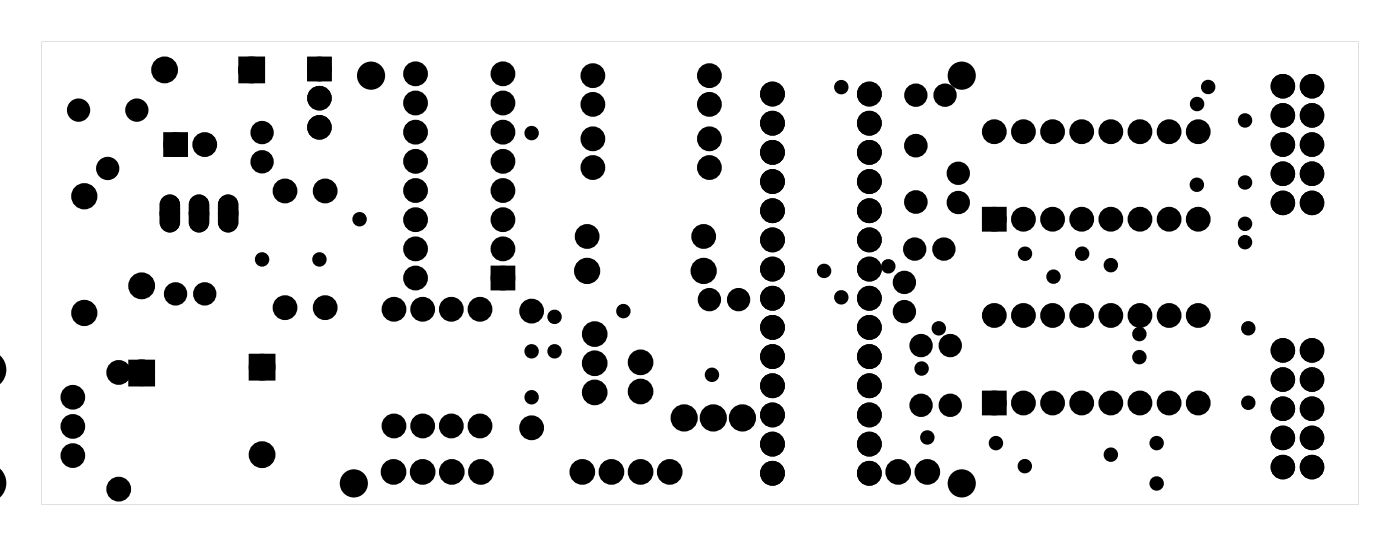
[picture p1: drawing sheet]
<svg xmlns="http://www.w3.org/2000/svg" width="122mm" height="48mm" viewBox="0 0 122 48" stroke-linecap="round" stroke-linejoin="round" font-family="sans-serif">
<g fill="#000">
<path d="M14.6 11.9h1.4v1.4h-1.4zM21.2 5.3h1.5v1.6h-1.5zM86 18.4h1.4v1.4h-1.4zM11.6 31.7h1.5v1.6h-1.5zM22.1 31.2h1.5v1.6h-1.5zM43.2 23.5h1.3v1.4h-1.3zM86 34.4h1.4v1.4h-1.4z"/>
<path d="M3.6 3.6h114.8v40.3h-114.8zM3.6 3.6v40.3h114.8v-40.3z"/>
<path d="M26.9 5.1h1.9v1.8h-1.9zM27.4 6a.5 .5 0 0 0 1 0 .5 .5 0 0 0-1 0z"/>
<path d="M26.9 5.1h1.9v1.8h-1.9zM27.4 6a.5 .5 0 0 0 1 0 .5 .5 0 0 0-1 0z"/>
<path d="M14.3 17.3a.76 .76 0 0 1 .8-.2 .76 .76 0 0 1 .5 .7v1.5a.76 .76 0 0 1-.8 .8 .76 .76 0 0 1-.8-.8v-1.5zM14.3 18.6a.51 .51 0 0 0 1 0 .51 .51 0 0 0-1 0z"/>
<path d="M14.3 17.3a.76 .76 0 0 1 .8-.2 .76 .76 0 0 1 .5 .7v1.5a.76 .76 0 0 1-.8 .8 .76 .76 0 0 1-.8-.8v-1.5zM14.3 18.6a.51 .51 0 0 0 1 0 .51 .51 0 0 0-1 0z"/>
<path d="M16.8 17.3a.76 .76 0 0 1 .8-.2 .76 .76 0 0 1 .5 .7v1.5a.76 .76 0 0 1-.7 .8 .76 .76 0 0 1-.8-.8v-1.5zM16.8 18.6a.55 .55 0 0 0 1.1 0 .55 .55 0 0 0-1.1 0z"/>
<path d="M16.8 17.3a.76 .76 0 0 1 .8-.2 .76 .76 0 0 1 .5 .7v1.5a.76 .76 0 0 1-.7 .8 .76 .76 0 0 1-.8-.8v-1.5zM16.8 18.6a.55 .55 0 0 0 1.1 0 .55 .55 0 0 0-1.1 0z"/>
<path d="M19.4 17.3a.76 .76 0 0 1 .8-.2 .76 .76 0 0 1 .5 .7v1.5a.76 .76 0 0 1-.8 .8 .76 .76 0 0 1-.8-.8v-1.5zM19.4 18.6a.51 .51 0 0 0 1 0 .51 .51 0 0 0-1 0z"/>
<path d="M19.4 17.3a.76 .76 0 0 1 .8-.2 .76 .76 0 0 1 .5 .7v1.5a.76 .76 0 0 1-.8 .8 .76 .76 0 0 1-.8-.8v-1.5zM19.4 18.6a.51 .51 0 0 0 1 0 .51 .51 0 0 0-1 0z"/>
<circle cx="6.9" cy="9.6" r=".64"/>
<circle cx="9.4" cy="14.7" r=".64"/>
<circle cx="11.9" cy="9.6" r=".64"/>
</g>
<g fill="#000">
<path d="M-.1 30.8v.6a1.4 1.4 0 0 1 0 1.6v.5z" fill-rule="evenodd"/>
<path d="M-.1 40.7v.6a1.4 1.4 0 0 1 0 1.6v.5z" fill-rule="evenodd"/>
<circle cx="7.4" cy="17.1" r=".76"/>
<circle cx="14.4" cy="6.1" r=".79"/>
<circle cx="14.8" cy="18.6" r=".64"/>
<circle cx="15.3" cy="12.6" r=".7"/>
<circle cx="17.4" cy="18.6" r=".64"/>
<circle cx="17.9" cy="12.6" r=".7"/>
<circle cx="19.9" cy="18.6" r=".64"/>
<circle cx="21.9" cy="6.1" r=".79"/>
<circle cx="22.9" cy="14.1" r=".64"/>
<circle cx="22.9" cy="11.5" r=".64"/>
<circle cx="24.9" cy="16.6" r=".7"/>
<circle cx="27.9" cy="11.1" r=".72"/>
<circle cx="27.9" cy="8.5" r=".72"/>
<circle cx="27.9" cy="6" r=".72"/>
<circle cx="28.4" cy="16.6" r=".7"/>
<circle cx="31.4" cy="19.1" r=".35"/>
<circle cx="32.4" cy="6.6" r="1.1"/>
<circle cx="36.2" cy="16.6" r=".7"/>
<circle cx="36.2" cy="11.5" r=".7"/>
<circle cx="36.2" cy="9" r=".7"/>
<circle cx="36.2" cy="6.4" r=".7"/>
<circle cx="36.2" cy="14" r=".7"/>
<circle cx="36.2" cy="19.1" r=".7"/>
<circle cx="43.9" cy="16.6" r=".7"/>
<circle cx="43.9" cy="11.5" r=".7"/>
<circle cx="43.9" cy="9" r=".7"/>
<circle cx="43.9" cy="6.4" r=".7"/>
<circle cx="43.9" cy="14" r=".7"/>
<circle cx="43.9" cy="19.1" r=".7"/>
<circle cx="46.4" cy="11.6" r=".35"/>
<circle cx="51.7" cy="12.1" r=".7"/>
<circle cx="51.7" cy="9.1" r=".7"/>
<circle cx="51.7" cy="6.6" r=".7"/>
<circle cx="51.7" cy="14.6" r=".7"/>
<circle cx="61.9" cy="12.1" r=".7"/>
<circle cx="61.9" cy="9.1" r=".7"/>
<circle cx="61.9" cy="6.6" r=".7"/>
<circle cx="61.9" cy="14.6" r=".7"/>
<circle cx="67.4" cy="10.7" r=".69"/>
<circle cx="67.4" cy="8.2" r=".69"/>
<circle cx="67.4" cy="18.3" r=".69"/>
<circle cx="67.4" cy="13.3" r=".69"/>
<circle cx="67.4" cy="15.8" r=".69"/>
<circle cx="73.4" cy="7.6" r=".35"/>
<circle cx="75.8" cy="10.7" r=".69"/>
<circle cx="75.8" cy="8.2" r=".69"/>
<circle cx="75.8" cy="18.3" r=".69"/>
<circle cx="75.8" cy="13.3" r=".69"/>
<circle cx="75.8" cy="15.8" r=".69"/>
<circle cx="79.8" cy="12.7" r=".65"/>
<circle cx="79.9" cy="17.6" r=".65"/>
<circle cx="79.9" cy="8.3" r=".64"/>
<circle cx="82.4" cy="8.3" r=".64"/>
<circle cx="83.6" cy="17.6" r=".64"/>
<circle cx="83.6" cy="15.1" r=".64"/>
<circle cx="83.9" cy="6.6" r="1.1"/>
<circle cx="86.7" cy="11.5" r=".7"/>
<circle cx="86.7" cy="19.1" r=".7"/>
<circle cx="89.2" cy="11.5" r=".7"/>
<circle cx="89.2" cy="19.1" r=".7"/>
<circle cx="91.8" cy="11.5" r=".7"/>
<circle cx="91.8" cy="19.1" r=".7"/>
<circle cx="94.3" cy="11.5" r=".7"/>
<circle cx="94.3" cy="19.1" r=".7"/>
<circle cx="96.9" cy="11.5" r=".7"/>
<circle cx="96.9" cy="19.1" r=".7"/>
<circle cx="99.4" cy="11.5" r=".7"/>
<circle cx="99.4" cy="19.1" r=".7"/>
<circle cx="101.9" cy="11.5" r=".7"/>
<circle cx="101.9" cy="19.1" r=".7"/>
<circle cx="104.4" cy="16.1" r=".35"/>
<circle cx="104.4" cy="9.1" r=".35"/>
<circle cx="104.5" cy="11.5" r=".7"/>
<circle cx="104.5" cy="19.1" r=".7"/>
<circle cx="105.3" cy="7.6" r=".35"/>
<circle cx="108.6" cy="10.5" r=".35"/>
<circle cx="108.6" cy="15.9" r=".35"/>
<circle cx="108.6" cy="19.5" r=".35"/>
<circle cx="111.9" cy="7.5" r=".72"/>
<circle cx="111.9" cy="17.7" r=".72"/>
<circle cx="111.9" cy="10" r=".72"/>
<circle cx="111.9" cy="12.6" r=".72"/>
<circle cx="111.9" cy="15.1" r=".72"/>
<circle cx="114.4" cy="7.5" r=".72"/>
<circle cx="114.4" cy="17.7" r=".72"/>
<circle cx="114.4" cy="10" r=".72"/>
<circle cx="114.4" cy="12.6" r=".72"/>
<circle cx="114.4" cy="15.1" r=".72"/>
<circle cx="6.4" cy="34.6" r=".74"/>
<circle cx="6.4" cy="39.7" r=".74"/>
<circle cx="6.4" cy="37.1" r=".74"/>
<circle cx="7.4" cy="27.2" r=".76"/>
<circle cx="10.4" cy="32.4" r=".7"/>
<circle cx="12.4" cy="24.9" r=".79"/>
<circle cx="12.4" cy="32.5" r=".79"/>
<circle cx="15.3" cy="25.6" r=".64"/>
<circle cx="17.9" cy="25.6" r=".64"/>
<circle cx="22.9" cy="39.6" r=".79"/>
<circle cx="22.9" cy="32" r=".79"/>
<circle cx="22.9" cy="22.6" r=".35"/>
<circle cx="24.9" cy="26.8" r=".7"/>
<circle cx="27.9" cy="22.6" r=".35"/>
<circle cx="28.4" cy="26.8" r=".7"/>
<circle cx="34.4" cy="26.9" r=".7"/>
<circle cx="34.4" cy="37.1" r=".7"/>
<circle cx="36.2" cy="24.2" r=".7"/>
<circle cx="36.2" cy="21.7" r=".7"/>
<circle cx="36.9" cy="26.9" r=".7"/>
<circle cx="36.9" cy="37.1" r=".7"/>
<circle cx="39.4" cy="26.9" r=".7"/>
<circle cx="39.4" cy="37.1" r=".7"/>
<circle cx="41.9" cy="26.9" r=".7"/>
<circle cx="41.9" cy="37.1" r=".7"/>
<circle cx="43.9" cy="24.2" r=".7"/>
<circle cx="43.9" cy="21.7" r=".7"/>
<circle cx="46.4" cy="30.6" r=".35"/>
<circle cx="46.4" cy="27.1" r=".7"/>
<circle cx="46.4" cy="37.2" r=".7"/>
<circle cx="46.4" cy="34.6" r=".35"/>
<circle cx="48.4" cy="30.6" r=".35"/>
<circle cx="48.4" cy="27.6" r=".35"/>
<circle cx="51.2" cy="20.6" r=".7"/>
<circle cx="51.2" cy="23.6" r=".76"/>
<circle cx="51.9" cy="29.1" r=".74"/>
<circle cx="51.9" cy="31.6" r=".74"/>
<circle cx="51.9" cy="34.2" r=".74"/>
<circle cx="54.4" cy="27.1" r=".35"/>
<circle cx="55.9" cy="34.1" r=".74"/>
<circle cx="55.9" cy="31.5" r=".74"/>
<circle cx="59.7" cy="36.4" r=".8"/>
<circle cx="61.4" cy="20.6" r=".7"/>
<circle cx="61.4" cy="23.6" r=".76"/>
<circle cx="61.9" cy="26.1" r=".64"/>
<circle cx="62.1" cy="32.6" r=".35"/>
<circle cx="62.2" cy="36.4" r=".8"/>
<circle cx="64.4" cy="26.1" r=".64"/>
<circle cx="64.7" cy="36.4" r=".8"/>
<circle cx="67.4" cy="36.1" r=".69"/>
<circle cx="67.4" cy="38.7" r=".69"/>
<circle cx="67.4" cy="20.9" r=".69"/>
<circle cx="67.4" cy="26" r=".69"/>
<circle cx="67.4" cy="33.6" r=".69"/>
<circle cx="67.4" cy="23.4" r=".69"/>
<circle cx="67.4" cy="31" r=".69"/>
<circle cx="67.4" cy="28.5" r=".69"/>
<circle cx="71.9" cy="23.6" r=".35"/>
<circle cx="73.4" cy="25.9" r=".35"/>
<circle cx="75.8" cy="20.9" r=".69"/>
<circle cx="75.8" cy="36.1" r=".69"/>
<circle cx="75.8" cy="33.6" r=".69"/>
<circle cx="75.8" cy="26" r=".69"/>
<circle cx="75.8" cy="38.7" r=".69"/>
<circle cx="75.8" cy="23.4" r=".69"/>
<circle cx="75.8" cy="31" r=".69"/>
<circle cx="75.8" cy="28.5" r=".69"/>
<circle cx="77.5" cy="23.2" r=".35"/>
<circle cx="78.9" cy="27.1" r=".64"/>
<circle cx="78.9" cy="24.6" r=".64"/>
<circle cx="79.8" cy="21.7" r=".64"/>
<circle cx="80.3" cy="30.1" r=".64"/>
<circle cx="80.3" cy="35.3" r=".64"/>
<circle cx="80.4" cy="32.1" r=".35"/>
<circle cx="80.9" cy="38.1" r=".35"/>
<circle cx="81.9" cy="28.6" r=".35"/>
<circle cx="82.3" cy="21.7" r=".64"/>
<circle cx="82.9" cy="30.1" r=".64"/>
<circle cx="82.9" cy="35.3" r=".64"/>
<circle cx="86.7" cy="27.5" r=".7"/>
<circle cx="86.7" cy="35.1" r=".7"/>
<circle cx="86.8" cy="38.6" r=".35"/>
<circle cx="89.2" cy="27.5" r=".7"/>
<circle cx="89.2" cy="35.1" r=".7"/>
<circle cx="89.4" cy="22.1" r=".35"/>
<circle cx="91.8" cy="27.5" r=".7"/>
<circle cx="91.8" cy="35.1" r=".7"/>
<circle cx="91.9" cy="24.1" r=".35"/>
<circle cx="94.3" cy="27.5" r=".7"/>
<circle cx="94.3" cy="35.1" r=".7"/>
<circle cx="94.4" cy="22.1" r=".35"/>
<circle cx="96.9" cy="27.5" r=".7"/>
<circle cx="96.9" cy="35.1" r=".7"/>
<circle cx="96.9" cy="23.1" r=".35"/>
<circle cx="96.9" cy="39.6" r=".35"/>
<circle cx="99.3" cy="31.1" r=".35"/>
<circle cx="99.3" cy="29.1" r=".35"/>
<circle cx="99.4" cy="27.5" r=".7"/>
<circle cx="99.4" cy="35.1" r=".7"/>
<circle cx="100.8" cy="38.6" r=".35"/>
<circle cx="101.9" cy="27.5" r=".7"/>
<circle cx="101.9" cy="35.1" r=".7"/>
<circle cx="104.5" cy="27.5" r=".7"/>
<circle cx="104.5" cy="35.1" r=".7"/>
<circle cx="108.6" cy="21.1" r=".35"/>
<circle cx="108.8" cy="35.1" r=".35"/>
<circle cx="108.8" cy="28.6" r=".35"/>
<circle cx="111.9" cy="38.1" r=".72"/>
<circle cx="111.9" cy="35.6" r=".72"/>
<circle cx="111.9" cy="30.5" r=".72"/>
<circle cx="111.9" cy="33" r=".72"/>
<circle cx="114.4" cy="38.1" r=".72"/>
<circle cx="114.4" cy="35.6" r=".72"/>
<circle cx="114.4" cy="30.5" r=".72"/>
<circle cx="114.4" cy="33" r=".72"/>
<circle cx="10.4" cy="42.6" r=".7"/>
<circle cx="30.9" cy="42.1" r="1.1"/>
<circle cx="34.3" cy="41.1" r=".74"/>
<circle cx="36.9" cy="41.1" r=".74"/>
<circle cx="39.4" cy="41.1" r=".74"/>
<circle cx="41.9" cy="41.1" r=".74"/>
<circle cx="50.8" cy="41.1" r=".74"/>
<circle cx="53.3" cy="41.1" r=".74"/>
<circle cx="55.9" cy="41.1" r=".74"/>
<circle cx="58.4" cy="41.1" r=".74"/>
<circle cx="67.4" cy="41.2" r=".69"/>
<circle cx="75.8" cy="41.2" r=".69"/>
<circle cx="78.3" cy="41.1" r=".74"/>
<circle cx="80.9" cy="41.1" r=".74"/>
<circle cx="83.9" cy="42.1" r="1.1"/>
<circle cx="89.4" cy="40.6" r=".35"/>
<circle cx="100.8" cy="42.1" r=".35"/>
<circle cx="111.9" cy="40.7" r=".72"/>
<circle cx="114.4" cy="40.7" r=".72"/>
</g>
<g fill="none" stroke="#000" stroke-width=".55">
<circle cx="31.4" cy="19.1" r=".35"/>
<circle cx="46.4" cy="11.6" r=".35"/>
<circle cx="73.4" cy="7.6" r=".35"/>
<circle cx="104.4" cy="16.1" r=".35"/>
<circle cx="104.4" cy="9.1" r=".35"/>
<circle cx="105.3" cy="7.6" r=".35"/>
<circle cx="108.6" cy="15.9" r=".35"/>
<circle cx="108.6" cy="10.5" r=".35"/>
<circle cx="108.6" cy="19.5" r=".35"/>
<circle cx="22.9" cy="22.6" r=".35"/>
<circle cx="27.9" cy="22.6" r=".35"/>
<circle cx="46.4" cy="30.6" r=".35"/>
<circle cx="46.4" cy="34.6" r=".35"/>
<circle cx="48.4" cy="27.6" r=".35"/>
<circle cx="48.4" cy="30.6" r=".35"/>
<circle cx="54.4" cy="27.1" r=".35"/>
<circle cx="62.1" cy="32.6" r=".35"/>
<circle cx="71.9" cy="23.6" r=".35"/>
<circle cx="73.4" cy="25.9" r=".35"/>
<circle cx="77.5" cy="23.2" r=".35"/>
<circle cx="80.4" cy="32.1" r=".35"/>
<circle cx="80.9" cy="38.1" r=".35"/>
<circle cx="81.9" cy="28.6" r=".35"/>
<circle cx="86.8" cy="38.6" r=".35"/>
<circle cx="89.4" cy="22.1" r=".35"/>
<circle cx="91.9" cy="24.1" r=".35"/>
<circle cx="94.4" cy="22.1" r=".35"/>
<circle cx="96.9" cy="23.1" r=".35"/>
<circle cx="96.9" cy="39.6" r=".35"/>
<circle cx="99.3" cy="31.1" r=".35"/>
<circle cx="99.3" cy="29.1" r=".35"/>
<circle cx="100.8" cy="38.6" r=".35"/>
<circle cx="108.6" cy="21.1" r=".35"/>
<circle cx="108.8" cy="35.1" r=".35"/>
<circle cx="108.8" cy="28.6" r=".35"/>
<circle cx="89.4" cy="40.6" r=".35"/>
<circle cx="100.8" cy="42.1" r=".35"/>
</g>
<g fill="none" stroke="#000" stroke-width=".75" stroke-linecap="butt">
<circle cx="79.8" cy="12.7" r=".65"/>
<circle cx="79.9" cy="17.6" r=".65"/>
</g>
<g fill="none" stroke="#000" stroke-width=".76" stroke-linecap="butt">
<path d="M14.6 11.9h1.4v1.4h-1.4zM21.2 5.3h1.5v1.6h-1.5zM86 18.4h1.4v1.4h-1.4zM11.6 31.7h1.5v1.6h-1.5zM22.1 31.2h1.5v1.6h-1.5zM43.2 23.5h1.3v1.4h-1.3zM86 34.4h1.4v1.4h-1.4z"/>
<circle cx="7.4" cy="17.1" r=".76"/>
<circle cx="14.4" cy="6.1" r=".79"/>
<circle cx="15.3" cy="12.6" r=".7"/>
<circle cx="17.9" cy="12.6" r=".7"/>
<circle cx="21.9" cy="6.1" r=".79"/>
<circle cx="22.9" cy="14.1" r=".64"/>
<circle cx="22.9" cy="11.5" r=".64"/>
<circle cx="24.9" cy="16.6" r=".7"/>
<circle cx="28.4" cy="16.6" r=".7"/>
<circle cx="36.2" cy="14" r=".7"/>
<circle cx="36.2" cy="19.1" r=".7"/>
<circle cx="36.2" cy="6.4" r=".7"/>
<circle cx="36.2" cy="11.5" r=".7"/>
<circle cx="36.2" cy="9" r=".7"/>
<circle cx="36.2" cy="16.6" r=".7"/>
<circle cx="43.9" cy="19.1" r=".7"/>
<circle cx="43.9" cy="11.5" r=".7"/>
<circle cx="43.9" cy="6.4" r=".7"/>
<circle cx="43.9" cy="14" r=".7"/>
<circle cx="43.9" cy="16.6" r=".7"/>
<circle cx="43.9" cy="9" r=".7"/>
<circle cx="51.7" cy="12.1" r=".7"/>
<circle cx="51.7" cy="9.1" r=".7"/>
<circle cx="51.7" cy="14.6" r=".7"/>
<circle cx="51.7" cy="6.6" r=".7"/>
<circle cx="61.9" cy="6.6" r=".7"/>
<circle cx="61.9" cy="12.1" r=".7"/>
<circle cx="61.9" cy="14.6" r=".7"/>
<circle cx="61.9" cy="9.1" r=".7"/>
<circle cx="79.9" cy="8.3" r=".64"/>
<circle cx="82.4" cy="8.3" r=".64"/>
<circle cx="83.6" cy="17.6" r=".64"/>
<circle cx="83.6" cy="15.1" r=".64"/>
<circle cx="86.7" cy="11.5" r=".7"/>
<circle cx="86.7" cy="19.1" r=".7"/>
<circle cx="89.2" cy="11.5" r=".7"/>
<circle cx="89.2" cy="19.1" r=".7"/>
<circle cx="91.8" cy="11.5" r=".7"/>
<circle cx="91.8" cy="19.1" r=".7"/>
<circle cx="94.3" cy="11.5" r=".7"/>
<circle cx="94.3" cy="19.1" r=".7"/>
<circle cx="96.9" cy="11.5" r=".7"/>
<circle cx="96.9" cy="19.1" r=".7"/>
<circle cx="99.4" cy="11.5" r=".7"/>
<circle cx="99.4" cy="19.1" r=".7"/>
<circle cx="101.9" cy="11.5" r=".7"/>
<circle cx="101.9" cy="19.1" r=".7"/>
<circle cx="104.5" cy="11.5" r=".7"/>
<circle cx="104.5" cy="19.1" r=".7"/>
<circle cx="7.4" cy="27.2" r=".76"/>
<circle cx="10.4" cy="32.4" r=".7"/>
<circle cx="12.4" cy="24.9" r=".79"/>
<circle cx="12.4" cy="32.5" r=".79"/>
<circle cx="15.3" cy="25.6" r=".64"/>
<circle cx="17.9" cy="25.6" r=".64"/>
<circle cx="22.9" cy="32" r=".79"/>
<circle cx="22.9" cy="39.6" r=".79"/>
<circle cx="24.9" cy="26.8" r=".7"/>
<circle cx="28.4" cy="26.8" r=".7"/>
<circle cx="34.4" cy="26.9" r=".7"/>
<circle cx="34.4" cy="37.1" r=".7"/>
<circle cx="36.2" cy="24.2" r=".7"/>
<circle cx="36.2" cy="21.7" r=".7"/>
<circle cx="36.9" cy="26.9" r=".7"/>
<circle cx="36.9" cy="37.1" r=".7"/>
<circle cx="39.4" cy="26.9" r=".7"/>
<circle cx="39.4" cy="37.1" r=".7"/>
<circle cx="41.9" cy="26.9" r=".7"/>
<circle cx="41.9" cy="37.1" r=".7"/>
<circle cx="43.9" cy="24.2" r=".7"/>
<circle cx="43.9" cy="21.7" r=".7"/>
<circle cx="46.4" cy="27.1" r=".7"/>
<circle cx="46.4" cy="37.2" r=".7"/>
<circle cx="51.2" cy="20.6" r=".7"/>
<circle cx="51.2" cy="23.6" r=".76"/>
<circle cx="51.9" cy="31.6" r=".74"/>
<circle cx="51.9" cy="29.1" r=".74"/>
<circle cx="51.9" cy="34.2" r=".74"/>
<circle cx="55.9" cy="34.1" r=".74"/>
<circle cx="55.9" cy="31.5" r=".74"/>
<circle cx="59.7" cy="36.4" r=".8"/>
<circle cx="61.4" cy="20.6" r=".7"/>
<circle cx="61.4" cy="23.6" r=".76"/>
<circle cx="61.9" cy="26.1" r=".64"/>
<circle cx="62.2" cy="36.4" r=".8"/>
<circle cx="64.4" cy="26.1" r=".64"/>
<circle cx="64.7" cy="36.4" r=".8"/>
<circle cx="78.9" cy="27.1" r=".64"/>
<circle cx="78.9" cy="24.6" r=".64"/>
<circle cx="79.8" cy="21.7" r=".64"/>
<circle cx="80.3" cy="30.1" r=".64"/>
<circle cx="80.3" cy="35.3" r=".64"/>
<circle cx="82.3" cy="21.7" r=".64"/>
<circle cx="82.9" cy="30.1" r=".64"/>
<circle cx="82.9" cy="35.3" r=".64"/>
<circle cx="86.7" cy="27.5" r=".7"/>
<circle cx="86.7" cy="35.1" r=".7"/>
<circle cx="89.2" cy="27.5" r=".7"/>
<circle cx="89.2" cy="35.1" r=".7"/>
<circle cx="91.8" cy="27.5" r=".7"/>
<circle cx="91.8" cy="35.1" r=".7"/>
<circle cx="94.3" cy="27.5" r=".7"/>
<circle cx="94.3" cy="35.1" r=".7"/>
<circle cx="96.9" cy="27.5" r=".7"/>
<circle cx="96.9" cy="35.1" r=".7"/>
<circle cx="99.4" cy="27.5" r=".7"/>
<circle cx="99.4" cy="35.1" r=".7"/>
<circle cx="101.9" cy="27.5" r=".7"/>
<circle cx="101.9" cy="35.1" r=".7"/>
<circle cx="104.5" cy="27.5" r=".7"/>
<circle cx="104.5" cy="35.1" r=".7"/>
<circle cx="10.4" cy="42.6" r=".7"/>
<circle cx="34.3" cy="41.1" r=".74"/>
<circle cx="36.9" cy="41.1" r=".74"/>
<circle cx="39.4" cy="41.1" r=".74"/>
<circle cx="41.9" cy="41.1" r=".74"/>
<circle cx="50.8" cy="41.1" r=".74"/>
<circle cx="53.3" cy="41.1" r=".74"/>
<circle cx="55.9" cy="41.1" r=".74"/>
<circle cx="58.4" cy="41.1" r=".74"/>
<circle cx="78.3" cy="41.1" r=".74"/>
<circle cx="80.9" cy="41.1" r=".74"/>
</g>
<g fill="none" stroke="#000" stroke-width=".25">
<path d="M14.3 17.3a.76 .76 0 0 1 .8-.2 .76 .76 0 0 1 .5 .7v1.5a.76 .76 0 0 1-.8 .8 .76 .76 0 0 1-.8-.8v-1.5zM16.8 17.3a.76 .76 0 0 1 .8-.2 .76 .76 0 0 1 .5 .7v1.5a.76 .76 0 0 1-.7 .8 .76 .76 0 0 1-.8-.8v-1.5zM19.4 17.3a.76 .76 0 0 1 .8-.2 .76 .76 0 0 1 .5 .7v1.5a.76 .76 0 0 1-.8 .8 .76 .76 0 0 1-.8-.8v-1.5zM26.9 5.1h1.9v1.8h-1.9zM36.2 14h.1M36.2 16.6h.1M94.3 11.5h.1M94.3 27.5h.1"/>
<circle cx="14.8" cy="18.6" r=".51"/>
<circle cx="17.4" cy="18.6" r=".51"/>
<circle cx="19.9" cy="18.6" r=".51"/>
<circle cx="27.9" cy="6" r=".5"/>
<circle cx="32.4" cy="6.6" r="1.1"/>
<circle cx="83.9" cy="6.6" r="1.1"/>
<circle cx="30.9" cy="42.1" r="1.1"/>
<circle cx="83.9" cy="42.1" r="1.1"/>
</g>
<g fill="none" stroke="#000" stroke-width=".69" stroke-linecap="butt">
<circle cx="27.9" cy="11.1" r=".72"/>
<circle cx="27.9" cy="6" r=".72"/>
<circle cx="27.9" cy="8.5" r=".72"/>
<circle cx="111.9" cy="7.5" r=".72"/>
<circle cx="111.9" cy="15.1" r=".72"/>
<circle cx="111.9" cy="12.6" r=".72"/>
<circle cx="111.9" cy="10" r=".72"/>
<circle cx="111.9" cy="17.7" r=".72"/>
<circle cx="114.4" cy="7.5" r=".72"/>
<circle cx="114.4" cy="15.1" r=".72"/>
<circle cx="114.4" cy="12.6" r=".72"/>
<circle cx="114.4" cy="10" r=".72"/>
<circle cx="114.4" cy="17.7" r=".72"/>
<circle cx="111.9" cy="30.5" r=".72"/>
<circle cx="111.9" cy="35.6" r=".72"/>
<circle cx="111.9" cy="38.1" r=".72"/>
<circle cx="111.9" cy="33" r=".72"/>
<circle cx="114.4" cy="30.5" r=".72"/>
<circle cx="114.4" cy="35.6" r=".72"/>
<circle cx="114.4" cy="38.1" r=".72"/>
<circle cx="114.4" cy="33" r=".72"/>
<circle cx="111.9" cy="40.7" r=".72"/>
<circle cx="114.4" cy="40.7" r=".72"/>
</g>
<g fill="none" stroke="#000" stroke-width=".77" stroke-linecap="butt">
<circle cx="67.4" cy="13.3" r=".69"/>
<circle cx="67.4" cy="15.8" r=".69"/>
<circle cx="67.4" cy="8.2" r=".69"/>
<circle cx="67.4" cy="10.7" r=".69"/>
<circle cx="67.4" cy="18.3" r=".69"/>
<circle cx="75.8" cy="15.8" r=".69"/>
<circle cx="75.8" cy="13.3" r=".69"/>
<circle cx="75.8" cy="10.7" r=".69"/>
<circle cx="75.8" cy="8.2" r=".69"/>
<circle cx="75.8" cy="18.3" r=".69"/>
<circle cx="67.4" cy="36.1" r=".69"/>
<circle cx="67.4" cy="33.6" r=".69"/>
<circle cx="67.4" cy="23.4" r=".69"/>
<circle cx="67.4" cy="26" r=".69"/>
<circle cx="67.4" cy="28.5" r=".69"/>
<circle cx="67.4" cy="31" r=".69"/>
<circle cx="67.4" cy="38.7" r=".69"/>
<circle cx="67.4" cy="20.9" r=".69"/>
<circle cx="75.8" cy="36.1" r=".69"/>
<circle cx="75.8" cy="33.6" r=".69"/>
<circle cx="75.8" cy="23.4" r=".69"/>
<circle cx="75.8" cy="31" r=".69"/>
<circle cx="75.8" cy="28.5" r=".69"/>
<circle cx="75.8" cy="26" r=".69"/>
<circle cx="75.8" cy="38.7" r=".69"/>
<circle cx="75.8" cy="20.9" r=".69"/>
<circle cx="67.4" cy="41.2" r=".69"/>
<circle cx="75.8" cy="41.2" r=".69"/>
</g>
<g fill="none" stroke="#000" stroke-width=".76">
<circle cx="6.9" cy="9.6" r=".64"/>
<circle cx="9.4" cy="14.7" r=".64"/>
<circle cx="11.9" cy="9.6" r=".64"/>
</g>
<g fill="none" stroke="#000" stroke-width=".51">
<circle cx="14.8" cy="18.6" r=".64"/>
<circle cx="17.4" cy="18.6" r=".64"/>
<circle cx="19.9" cy="18.6" r=".64"/>
</g>
<g fill="none" stroke="#000" stroke-width=".68" stroke-linecap="butt">
<circle cx="6.4" cy="39.7" r=".74"/>
<circle cx="6.4" cy="34.6" r=".74"/>
<circle cx="6.4" cy="37.1" r=".74"/>
</g>
<path d="M-.1 31.4a1.33 1.33 0 0 1 0 1.6M-.1 41.3a1.33 1.33 0 0 1 0 1.5" fill="none" stroke="#000" stroke-width=".71" stroke-linecap="butt"/>
</svg>
